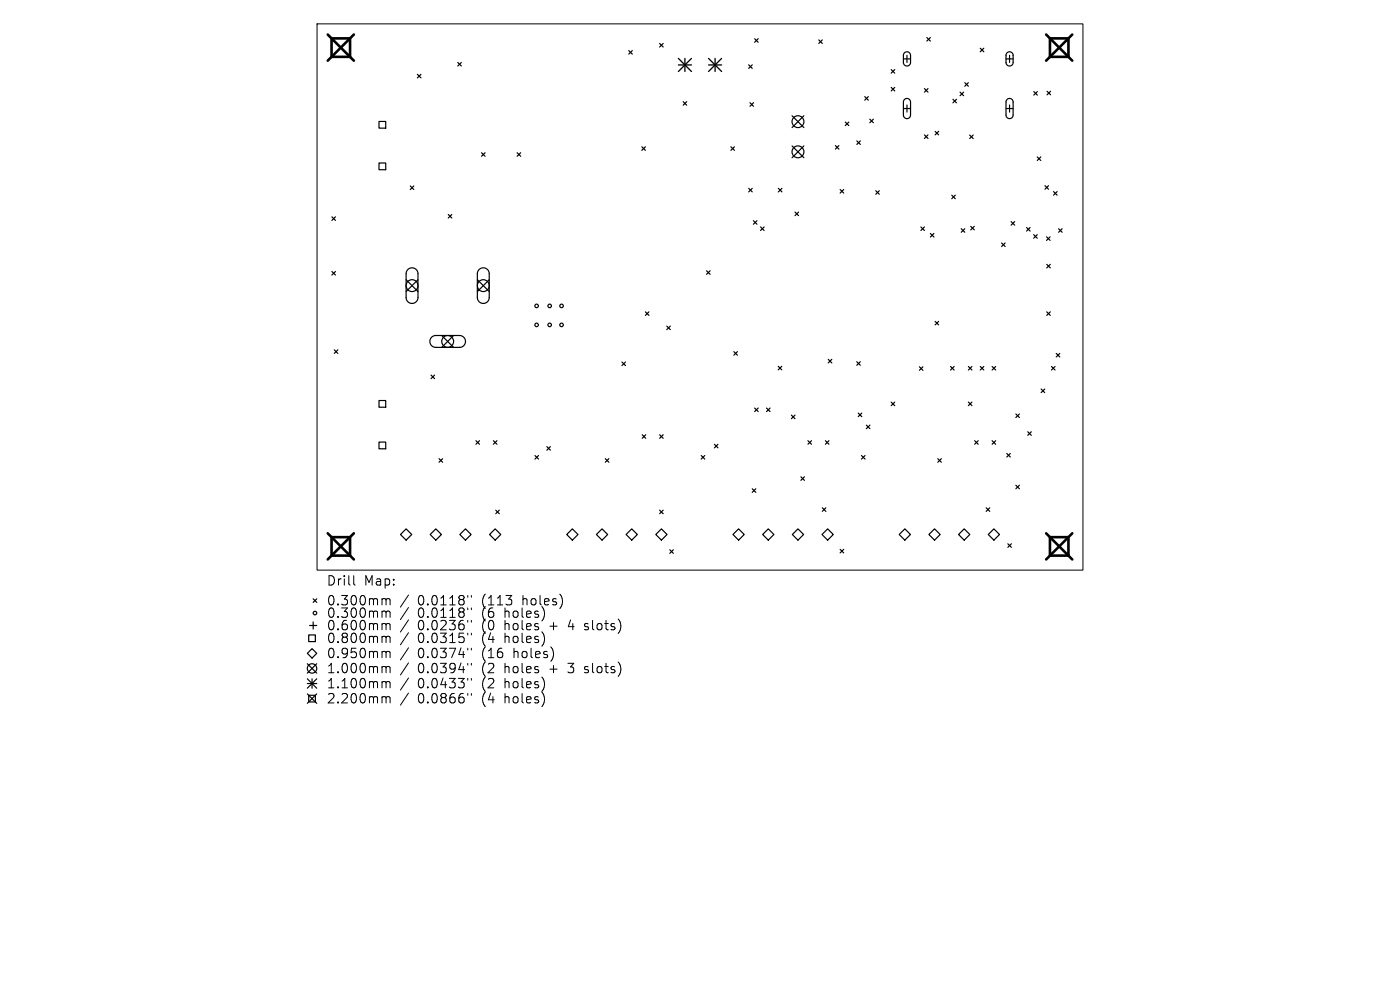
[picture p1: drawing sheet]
<svg xmlns="http://www.w3.org/2000/svg" width="297mm" height="210mm" viewBox="0 0 297 210" stroke-linecap="round" stroke-linejoin="round" font-family="sans-serif">
<defs><g id="words">
<g font-size="2.8">
<text x="69.2" y="124.5">Drill</text>
<text x="77.2" y="124.5">Map:</text>
<text x="69.2" y="128.7">0.300mm</text>
<text x="69.2" y="131.3">0.300mm</text>
<text x="88.6" y="128.7">0.0118&quot;</text>
<text x="88.6" y="131.3">0.0118&quot;</text>
<text x="102.4" y="128.7">(113</text>
<text x="102.4" y="131.3">(6</text>
<text x="107.3" y="131.3">holes)</text>
<text x="111.1" y="128.7">holes)</text>
<text x="69.2" y="134">0.600mm</text>
<text x="69.2" y="136.7">0.800mm</text>
<text x="88.6" y="134">0.0236&quot;</text>
<text x="88.6" y="136.7">0.0315&quot;</text>
<text x="102.4" y="134">(0</text>
<text x="102.4" y="136.7">(4</text>
<text x="107.3" y="134">holes</text>
<text x="107.3" y="136.7">holes)</text>
<text x="117.1" y="134">+</text>
<text x="121.3" y="134">4</text>
<text x="124.9" y="134">slots)</text>
<text x="69.2" y="139.9">0.950mm</text>
<text x="69.2" y="143.1">1.000mm</text>
<text x="88.6" y="139.9">0.0374&quot;</text>
<text x="88.6" y="143.1">0.0394&quot;</text>
<text x="102.4" y="139.9">(16</text>
<text x="102.4" y="143.1">(2</text>
<text x="107.3" y="143.1">holes</text>
<text x="109.2" y="139.9">holes)</text>
<text x="117.1" y="143.1">+</text>
<text x="121.3" y="143.1">3</text>
<text x="124.9" y="143.1">slots)</text>
<text x="69.2" y="146.3">1.100mm</text>
<text x="69.2" y="149.5">2.200mm</text>
<text x="88.6" y="146.3">0.0433&quot;</text>
<text x="88.6" y="149.5">0.0866&quot;</text>
<text x="102.4" y="146.3">(2</text>
<text x="102.4" y="149.5">(4</text>
<text x="107.3" y="146.3">holes)</text>
<text x="107.3" y="149.5">holes)</text>
</g>
</g></defs>
<g fill="none" stroke="#000" stroke-width=".21">
<path d="M67.3 5.1h162.4v115.8h-162.4zM75 122.1v1.7l.3 .3M81.3 127h.3l.3 .3M81.3 129.6l.5 .1 .1 .2M81.3 132.3h.3l.3 .3M81.3 135h.3l.3 .3M81.3 138.2l.5 .1 .1 .2M81.9 127.3l.3-.3 .5 .1 .1 1.2M81.9 127.3v1M81.9 129.9v1.1M81.9 132.6v1M81.9 135.3v1"/>
<path d="M81.9 138.5v1M81.9 129.9l.3-.3 .5 .1 .1 1.3M81.9 132.6l.3-.3 .5 .1 .1 1.2M81.9 135.3l.3-.3 .5 .1 .1 1.2M81.9 138.5l.3-.3 .5 .1 .1 1.2M86.7 126.2l-1.8 2.6M86.7 128.9l-1.8 2.5M86.7 131.5l-1.8 2.6M86.7 134.2l-1.8 2.6M86.7 137.4l-1.8 2.6M99.2 126.3v.4M99.2 129v.3"/>
<path d="M99.2 131.6v.4M99.2 134.3v.4M99.2 137.5v.4M100 126.3v.4M100 129v.3M100 131.6v.4M100 134.3v.4M100 137.5v.4M124 133.5l.2 .1M124.1 132.4v.4M81.3 141.4l.5 .1 .1 .2M81.3 144.6h.3l.3 .3"/>
<path d="M81.3 147.8h.3l.3 .3M81.9 141.7v1M81.9 144.9v1M81.9 148.1v1M81.9 141.7l.3-.3 .5 .1 .1 1.2M81.9 144.9l.3-.3 .5 .1 .1 1.2M81.9 148.1l.3-.3 .5 .1 .1 1.2M86.7 140.6l-1.8 2.6M86.7 143.8l-1.8 2.6M86.7 147l-1.8 2.6M99.2 140.7v.4M99.2 143.9v.4"/>
<path d="M99.2 147.1v.4M100 140.7v.4M100 143.9v.4M100 147.1v.4M124 142.6l.2 .1M124.1 141.5v.4"/>
</g>
<g fill="none" stroke="#000" stroke-width=".25">
<path d="M88.5 15.8l.8 .7M89.3 15.8l-.8 .7M97.1 13.3l.8 .7M97.9 13.3l-.8 .7M133.4 10.7l.7 .8M134.1 10.7l-.7 .8M139.9 9.2l.8 .8M140.7 9.2l-.8 .8M158.8 13.8l.8 .7M159.6 13.8l-.8 .7M160.1 8.2l.7 .8M160.8 8.2l-.7 .8"/>
<path d="M173.7 8.5l.7 .7M174.4 8.5l-.7 .7M189.1 14.8l.7 .7M189.1 18.5l.7 .8M189.8 14.8l-.7 .7M189.8 18.5l-.7 .8M191.7 12.5h1.5M191.9 11.2a.76 .76 0 0 1 .8-.2 .76 .76 0 0 1 .5 .7v1.5a.76 .76 0 0 1-.8 .8 .76 .76 0 0 1-.7-.7v-1.6zM192.4 11.7v1.6M196.1 18.8l.8 .7M196.6 8l.8 .7M196.9 18.8l-.8 .7"/>
<path d="M197.4 8l-.8 .7M203.7 19.5l.7 .8M204.4 19.5l-.7 .8M204.7 17.5l.7 .8M205.4 17.5l-.7 .8M208 10.2l.7 .8M208.7 10.2l-.7 .8M213.4 12.5h1.5M213.6 11.2a.76 .76 0 0 1 .9-.2 .76 .76 0 0 1 .4 .7v1.5a.76 .76 0 0 1-.7 .8 .76 .76 0 0 1-.8-.7v-1.6zM214.2 11.7v1.6M219.3 19.4l.8 .8M220.1 19.4l-.8 .8"/>
<path d="M222.1 19.4l.8 .7M222.9 19.4l-.8 .7M80.4 25.8h1.4v1.4h-1.4zM80.4 34.6h1.4v1.4h-1.4zM87 39.4l.8 .8M87.8 39.4l-.8 .8M102.1 32.4l.8 .8M102.9 32.4l-.8 .8M109.7 32.4l.8 .8M110.5 32.4l-.8 .8M136.2 31.1l.7 .8M136.9 31.1l-.7 .8"/>
<path d="M144.9 21.6l.8 .7M145.7 21.6l-.8 .7M155.1 31.1l.7 .8M155.8 31.1l-.7 .8M158.8 40l.8 .7M159.1 21.8l.8 .7M159.6 40l-.8 .7M159.9 21.8l-.8 .7M165.1 40l.8 .7M165.9 40l-.8 .7M168 24.5l2.5 2.6M168 30.9l2.5 2.6"/>
<path d="M170.5 24.5l-2.5 2.6M170.5 30.9l-2.5 2.6M177.2 30.9l.8 .7M178 30.9l-.8 .7M179.3 25.9l.8 .7M180.1 25.9l-.8 .7M181.8 29.9l.7 .7M182.5 29.9l-.7 .7M183.5 20.5l.7 .7M184.2 20.5l-.7 .7M184.5 25.3l.8 .7M185.3 25.3l-.8 .7"/>
<path d="M191.7 23h1.5M191.9 21.1a.76 .76 0 0 1 .8-.2 .76 .76 0 0 1 .5 .7v2.8a.76 .76 0 0 1-.8 .8 .76 .76 0 0 1-.7-.8v-2.8zM192.4 22.3v1.5M196.1 28.6l.8 .8M196.9 28.6l-.8 .8M198.4 27.9l.7 .7M199.1 27.9l-.7 .7M202.2 21.1l.7 .7M202.9 21.1l-.7 .7M205.7 28.6l.8 .8M206.5 28.6l-.8 .8M213.4 23h1.5"/>
<path d="M213.6 21.1a.76 .76 0 0 1 .9-.2 .76 .76 0 0 1 .4 .7v2.8a.76 .76 0 0 1-.7 .8 .76 .76 0 0 1-.8-.8v-2.8zM214.2 22.3v1.5M220 33.3l.8 .7M220.8 33.3l-.8 .7M221.7 39.4l.7 .7M222.4 39.4l-.7 .7M70.4 46l.8 .8M70.4 57.6l.8 .7M71.2 46l-.8 .8M71.2 57.6l-.8 .7M86.2 59.3l2.5 2.5M86.5 57.2a1.26 1.26 0 0 1 1.4-.3 1.26 1.26 0 0 1 .8 1.2v5a1.26 1.26 0 0 1-1.3 1.3 1.26 1.26 0 0 1-1.2-1.3v-5.1z"/>
<path d="M88.7 59.3l-2.5 2.5M95.1 45.5l.8 .8M95.9 45.5l-.8 .8M101.3 59.3l2.5 2.5M101.6 57.2a1.26 1.26 0 0 1 1.4-.3 1.26 1.26 0 0 1 .8 1.2v5a1.26 1.26 0 0 1-1.3 1.3 1.26 1.26 0 0 1-1.2-1.3v-5.1zM103.8 59.3l-2.5 2.5M149.9 57.4l.7 .8M150.6 57.4l-.7 .8M159.8 46.8l.8 .8M160.6 46.8l-.8 .8M161.3 48.1l.8 .8M162.1 48.1l-.8 .8"/>
<path d="M168.7 45l.7 .7M169.4 45l-.7 .7M178.2 40.2l.8 .8M179 40.2l-.8 .8M185.8 40.5l.7 .7M186.5 40.5l-.7 .7M195.4 48.1l.7 .8M196.1 48.1l-.7 .8M197.4 49.5l.7 .8M198.1 49.5l-.7 .8M201.9 41.4l.8 .8M202.7 41.4l-.8 .8"/>
<path d="M203.9 48.5l.8 .8M204.7 48.5l-.8 .8M205.9 48l.8 .8M206.7 48l-.8 .8M212.5 51.5l.7 .8M213.2 51.5l-.7 .8M214.5 47l.8 .8M215.3 47l-.8 .8M217.8 48.3l.7 .7M218.5 48.3l-.7 .7M219.3 49.8l.7 .7M220 49.8l-.7 .7"/>
<path d="M222 50.2l.8 .8M222.1 56.1l.7 .7M222.8 50.2l-.8 .8M222.8 56.1l-.7 .7M223.5 40.6l.8 .8M224.3 40.6l-.8 .8M224.6 48.5l.7 .8M225.3 48.5l-.7 .8M70.9 74.2l.8 .8M71.7 74.2l-.8 .8M91.4 79.6l.8 .7M91.6 71.5l.7-.3h5.2a1.26 1.26 0 0 1 1.2 1.2 1.26 1.26 0 0 1-1.2 1.3h-5a1.26 1.26 0 0 1-1.2-.8 1.26 1.26 0 0 1 .3-1.4z"/>
<path d="M92.2 79.6l-.8 .7M93.7 71.2l2.5 2.5M96.2 71.2l-2.5 2.5M131.9 76.8l.8 .8M132.7 76.8l-.8 .8M136.9 66.2l.8 .7M137.7 66.2l-.8 .7M141.4 69.2l.8 .7M142.2 69.2l-.8 .7M155.7 74.6l.7 .7M156.4 74.6l-.7 .7M165.1 77.7l.7 .8"/>
<path d="M165.8 77.7l-.7 .8M175.7 76.2l.8 .8M176.5 76.2l-.8 .8M181.8 76.7l.7 .8M182.5 76.7l-.7 .8M195 77.8l.8 .8M195.8 77.8l-.8 .8M198.4 68.2l.7 .7M199.1 68.2l-.7 .7M201.7 77.7l.7 .8M202.4 77.7l-.7 .8M205.4 77.7l.8 .8"/>
<path d="M206.2 77.7l-.8 .8M208 77.7l.7 .8M208.7 77.7l-.7 .8M210.5 77.7l.7 .8M211.2 77.7l-.7 .8M222.1 66.2l.7 .7M222.8 66.2l-.7 .7M223.1 77.7l.7 .8M223.8 77.7l-.7 .8M224.1 75l.7 .7M224.8 75l-.7 .7M80.4 85h1.4v1.4h-1.4z"/>
<path d="M80.4 93.8h1.4v1.4h-1.4zM93.1 97.3l.8 .8M93.9 97.3l-.8 .8M101 93.5l.7 .7M101.7 93.5l-.7 .7M104.7 93.5l.7 .7M105.4 93.5l-.7 .7M113.5 96.6l.7 .8M114.2 96.6l-.7 .8M116 94.7l.8 .8M116.8 94.7l-.8 .8M128.4 97.3l.8 .8"/>
<path d="M129.2 97.3l-.8 .8M136.2 92.2l.8 .8M137 92.2l-.8 .8M139.9 92.2l.8 .8M140.7 92.2l-.8 .8M148.8 96.6l.7 .8M149.5 96.6l-.7 .8M151.6 94.2l.7 .8M152.3 94.2l-.7 .8M160.1 86.6l.7 .7M160.8 86.6l-.7 .7M162.6 86.6l.8 .7"/>
<path d="M163.4 86.6l-.8 .7M167.9 88.1l.8 .7M168.7 88.1l-.8 .7M171.4 93.5l.8 .7M172.2 93.5l-.8 .7M175.1 93.5l.8 .7M175.9 93.5l-.8 .7M182.1 87.6l.7 .8M182.8 96.6l.7 .8M182.8 87.6l-.7 .8M183.5 96.6l-.7 .8M183.8 90.2l.7 .7"/>
<path d="M184.5 90.2l-.7 .7M189.1 85.3l.7 .8M189.8 85.3l-.7 .8M198.9 97.3l.8 .8M199.7 97.3l-.8 .8M205.4 85.3l.8 .8M206.2 85.3l-.8 .8M206.8 93.5l.7 .7M207.5 93.5l-.7 .7M210.5 93.5l.7 .7M211.2 93.5l-.7 .7M213.6 96.2l.7 .7"/>
<path d="M214.3 96.2l-.7 .7M215.5 87.8l.8 .8M216.3 87.8l-.8 .8M218 91.6l.8 .7M218.8 91.6l-.8 .7M220.9 82.5l.7 .8M221.6 82.5l-.7 .8M85 113.4l1.2-1.2 1.2 1.2-1.2 1.2zM92.5 112.2l1.1 1.2-1.1 1.2-1.2-1.2zM98.7 112.2l1.2 1.2-1.2 1.2-1.1-1.2zM105 112.2l1.2 1.2-1.2 1.2-1.1-1.2zM105.2 108.2l.7 .8"/>
<path d="M105.9 108.2l-.7 .8M121.4 112.2l1.2 1.2-1.2 1.2-1.2-1.2zM126.5 113.4l1.2-1.2 1.2 1.2-1.2 1.2zM134 112.2l1.2 1.2-1.2 1.2-1.2-1.2zM139.1 113.4l1.2-1.2 1.2 1.2-1.2 1.2zM139.9 108.2l.8 .8M140.7 108.2l-.8 .8M142.1 116.6l.8 .8M142.9 116.6l-.8 .8M156.7 112.2l1.2 1.2-1.2 1.2-1.2-1.2zM159.6 103.7l.7 .7M160.3 103.7l-.7 .7"/>
<path d="M163 112.2l1.2 1.2-1.2 1.2-1.2-1.2zM168.1 113.4l1.2-1.2 1.2 1.2-1.2 1.2zM169.9 101.1l.8 .8M170.7 101.1l-.8 .8M174.4 113.4l1.2-1.2 1.2 1.2-1.2 1.2zM174.4 107.7l.8 .8M175.2 107.7l-.8 .8M178.2 116.5l.8 .8M179 116.5l-.8 .8M192 112.2l1.2 1.2-1.2 1.2-1.2-1.2zM197.1 113.4l1.2-1.2 1.1 1.2-1.1 1.2zM203.4 113.4l1.2-1.2 1.1 1.2-1.1 1.2z"/>
<path d="M209.2 107.7l.8 .8M210 107.7l-.8 .8M210.8 112.2l1.2 1.2-1.2 1.2-1.1-1.2zM213.8 115.4l.8 .7M214.6 115.4l-.8 .7M215.5 102.9l.8 .8M216.3 102.9l-.8 .8M65.2 138.6l1-1 1 1-1 1zM65.5 134.7h1.4v1.4h-1.4zM65.7 132.7h1.5M66.4 127l.8 .8M66.4 131.9v1.5"/>
<path d="M67.2 127l-.8 .8M65.2 140.8l2 2M65.2 144l2 2M65.2 145h2M65.2 147.2l2 2M65.5 147.5h1.4v1.4h-1.4zM66.2 144v2M67.2 140.8l-2 2M67.2 144l-2 2M67.2 147.2l-2 2"/>
<circle cx="169.3" cy="32.2" r="1.26"/>
<circle cx="169.3" cy="25.8" r="1.26"/>
<circle cx="87.4" cy="60.6" r="1.26"/>
<circle cx="95" cy="72.4" r="1.26"/>
<circle cx="102.5" cy="60.6" r="1.26"/>
<circle cx="113.8" cy="68.9" r=".38"/>
<circle cx="113.8" cy="64.9" r=".38"/>
<circle cx="116.6" cy="68.9" r=".38"/>
<circle cx="116.6" cy="64.9" r=".38"/>
<circle cx="119.1" cy="68.9" r=".38"/>
<circle cx="119.1" cy="64.9" r=".38"/>
<circle cx="66.8" cy="130" r=".38"/>
<circle cx="66.2" cy="141.8" r="1"/>
</g>
<path d="M143.9 12.4l2.8 2.8M143.9 13.8h2.8M145.3 12.4v2.8M146.7 12.4l-2.8 2.8M150.3 13.8h2.8M150.3 12.4l2.8 2.8M151.7 12.4v2.8M153.1 12.4l-2.8 2.8" fill="none" stroke="#000" stroke-width=".28"/>
<path d="M69.5 7.3l5.6 5.6M70.3 8.1h4v4h-4zM75.1 7.3l-5.6 5.6M221.9 7.3l5.6 5.6M222.7 8.1h4v4h-4zM227.5 7.3l-5.6 5.6M69.5 113.1l5.6 5.6M70.3 113.9h4v4h-4zM75.1 113.1l-5.6 5.6M221.9 113.1l5.6 5.6M222.7 113.9h4v4h-4zM227.5 113.1l-5.6 5.6" fill="none" stroke="#000" stroke-width=".55"/>
<use href="#words"/>
</svg>
